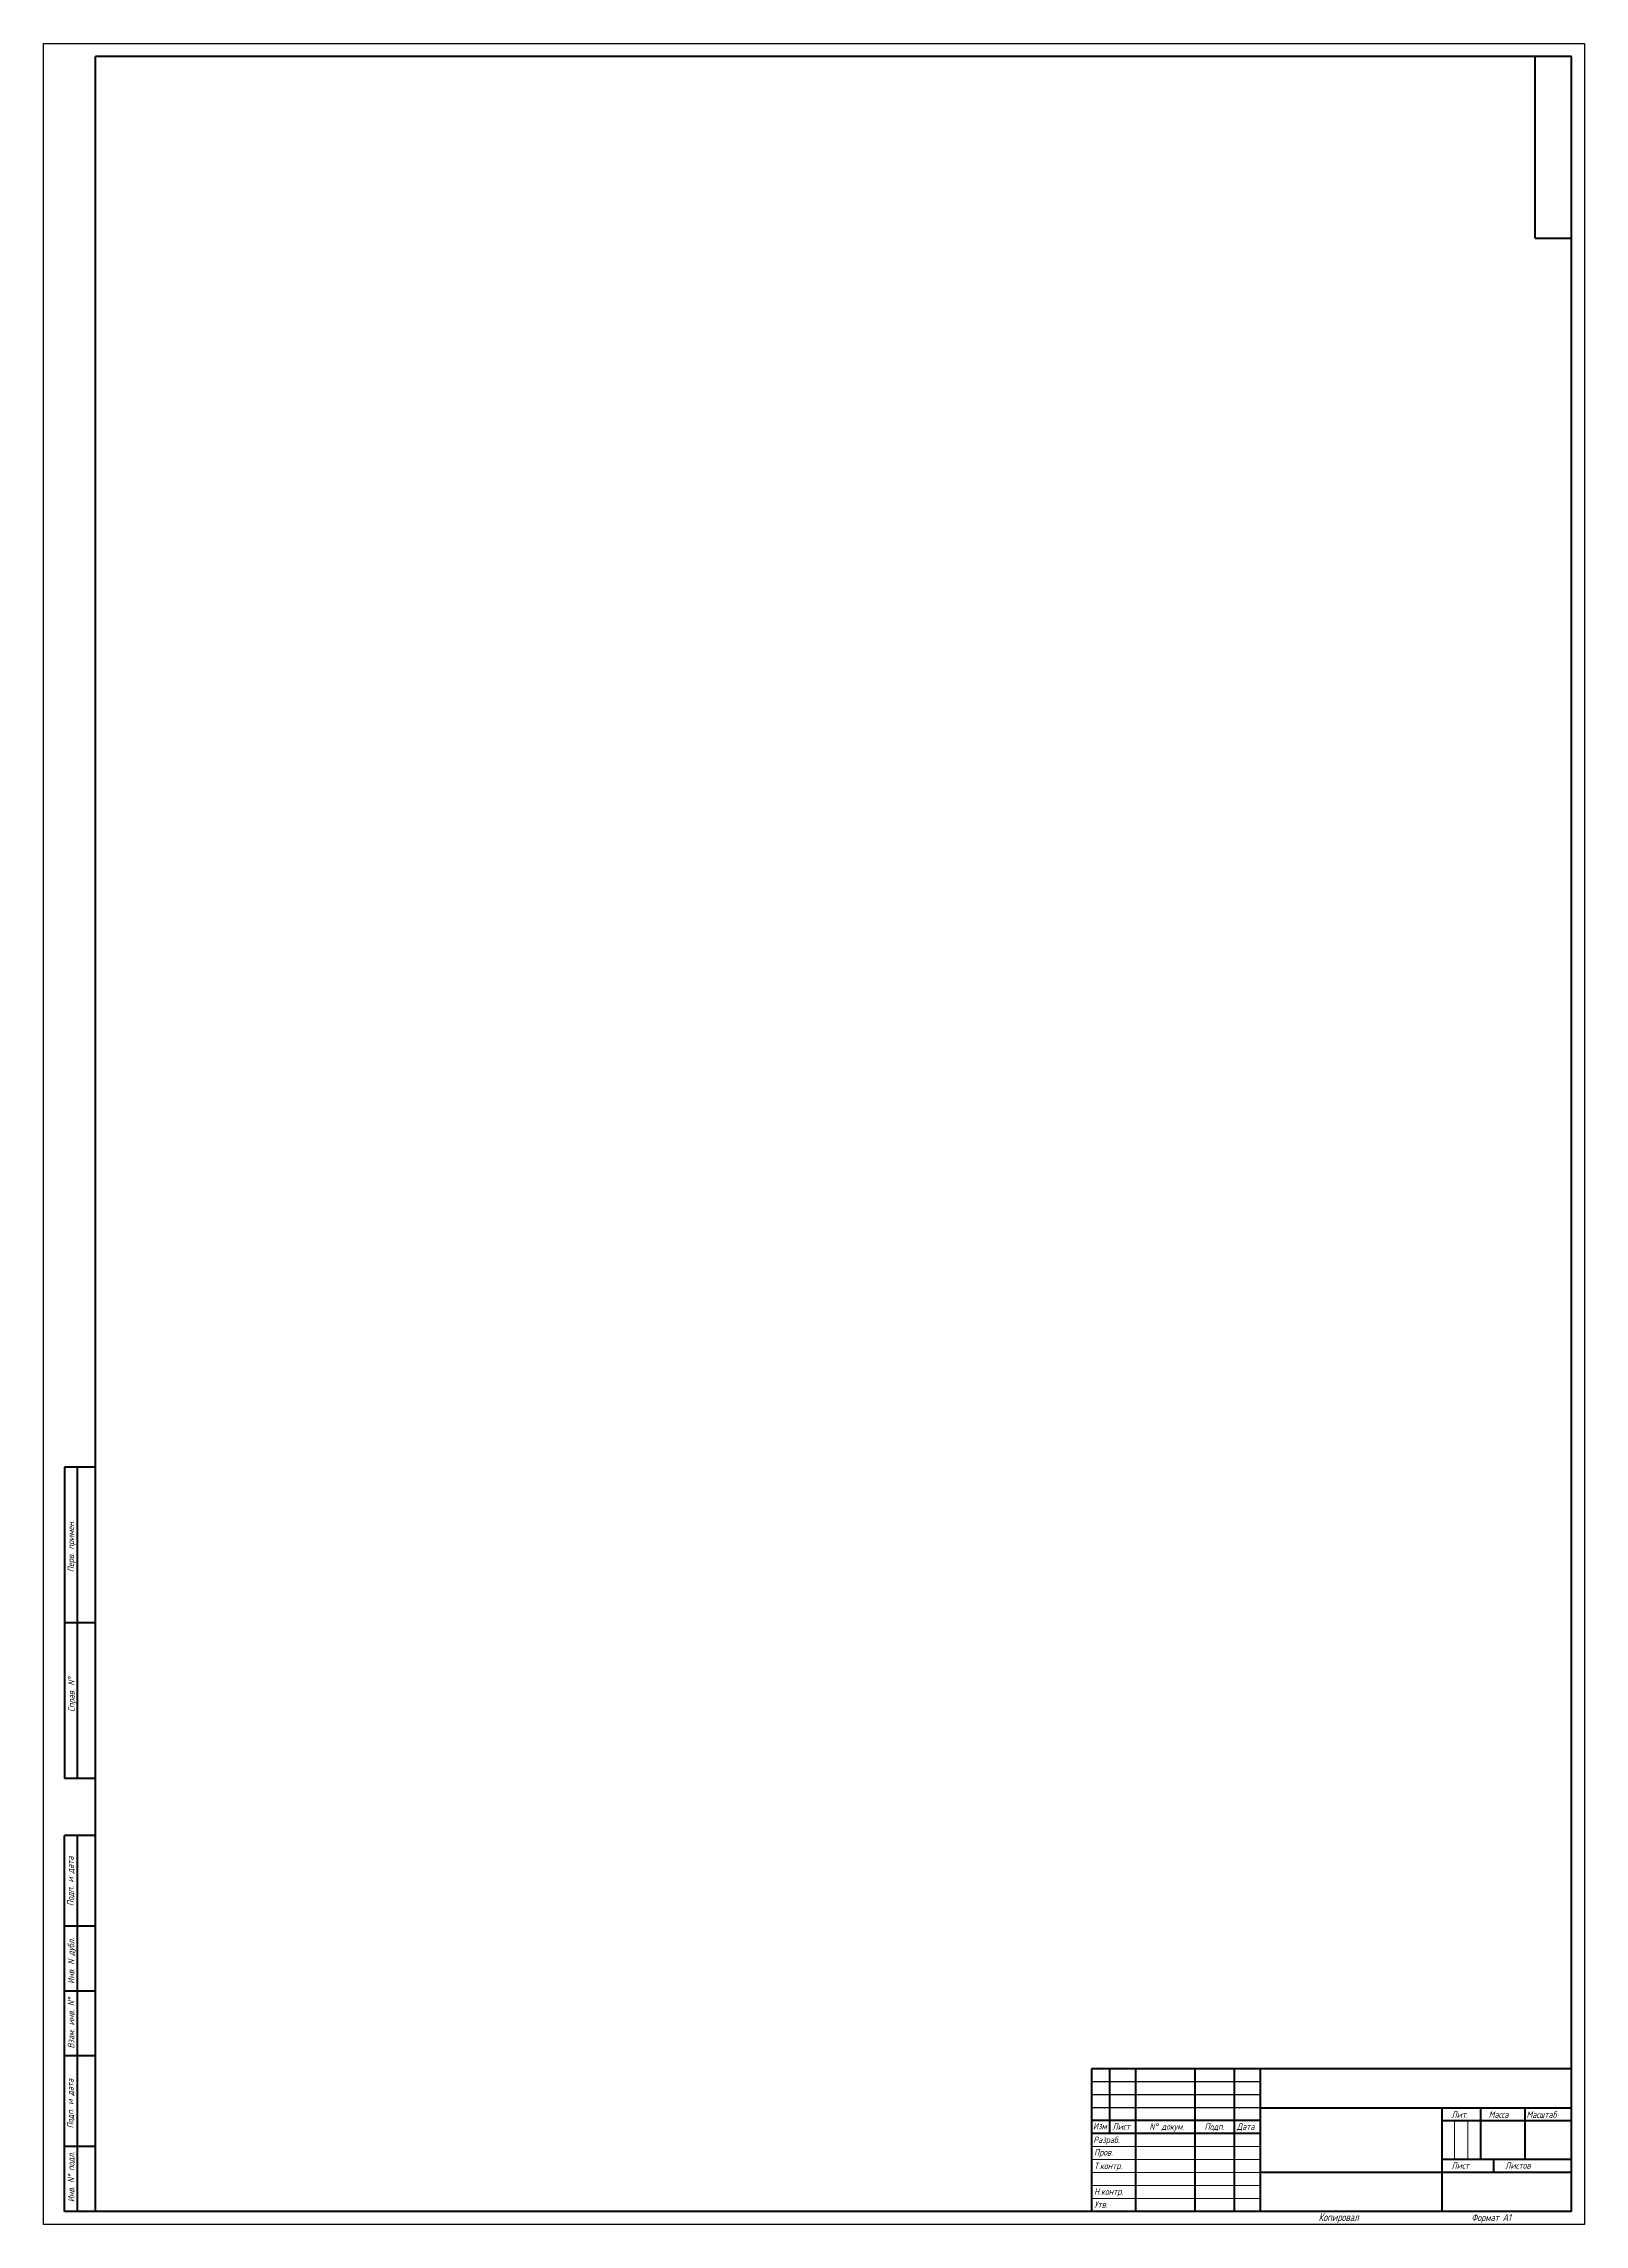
# Model space of a CAD drawing. Extents: x 1752 to 3207, y 74 to 915.
# Drawn here: x 2613 to 3207, y 74 to 915 of the extents above; entities that cross this region are included whole.
import ezdxf

# ---------------------------------------------------------------- set-up
doc = ezdxf.new("R2010")
doc.units = 0
doc.header["$MEASUREMENT"] = 0
doc.layers.get('0').update_dxf_attribs({"linetype": 'CONTINUOUS'})
doc.layers.add('KONTUR', color=7, linetype='CONTINUOUS')
for name, color, linetype, lineweight in [('Основная', 7, 'CONTINUOUS', 40), ('текст', 7, 'CONTINUOUS', 30), ('тонкая', 7, 'CONTINUOUS', 20)]:
    doc.layers.add(name, color=color, linetype=linetype, lineweight=lineweight)
doc.styles.add('стиль1', font='romans.shx', dxfattribs={"width": 0.75, "oblique": 15, "height": 3.5})

msp = doc.modelspace()

# ---------------------------------------------------------------- linework, layer by layer
for p, q in [((3081.54, 128.57), (3016.54, 128.57)), ((3081.54, 123.57), (3016.54, 123.57)), ((3081.54, 118.57), (3016.54, 118.57)), ((3151.54, 78.57), (3151.54, 78.57))]:
    msp.add_line(p, q)
at = {"lineweight": 50}
for p, q in [((3081.54, 113.57), (3016.54, 113.57)), ((3081.54, 108.57), (3016.54, 108.57))]:
    msp.add_line(p, q, dxfattribs=at)
at = {"layer": 'KONTUR'}
for p, q in [((2612.54, 73.57), (2612.54, 914.57)), ((2612.54, 914.57), (3206.54, 914.57)), ((3206.54, 914.57), (3206.54, 73.57)), ((3206.54, 73.57), (2612.54, 73.57))]:
    msp.add_line(p, q, dxfattribs=at)
at = {"layer": 'Основная'}
for p, q in [((2632.54, 118.57), (2632.54, 909.57)), ((3201.54, 909.57), (2632.54, 909.57)), ((3187.54, 839.57), (3187.54, 909.57)), ((3201.54, 78.57), (3201.54, 909.57)), ((3187.54, 839.57), (3201.54, 839.57)), ((2620.54, 365.57), (2620.54, 245.57)), ((2632.54, 365.57), (2620.54, 365.57)), ((2625.54, 245.57), (2625.54, 365.57)), ((2632.54, 305.57), (2620.54, 305.57)), ((2632.54, 245.57), (2620.54, 245.57)), ((2620.54, 78.57), (2620.54, 223.57)), ((2632.54, 223.57), (2620.54, 223.57)), ((2625.54, 78.57), (2625.54, 223.57)), ((2632.54, 188.57), (2620.54, 188.57)), ((2632.54, 163.57), (2620.54, 163.57)), ((2632.54, 138.57), (2620.54, 138.57)), ((3016.54, 133.57), (3016.54, 78.57)), ((3201.54, 133.57), (3016.54, 133.57)), ((3023.54, 108.57), (3023.54, 133.57)), ((3033.54, 133.57), (3033.54, 78.57)), ((3056.54, 78.57), (3056.54, 133.57)), ((3071.54, 133.57), (3071.54, 78.57)), ((3081.54, 133.57), (3081.54, 78.57)), ((2632.54, 78.57), (2632.54, 118.57)), ((3081.54, 118.57), (3201.54, 118.57)), ((3151.54, 118.57), (3151.54, 78.57)), ((3166.54, 118.57), (3166.54, 98.57)), ((3183.54, 118.57), (3183.54, 98.57)), ((3151.54, 113.57), (3201.54, 113.57)), ((2632.54, 103.57), (2620.54, 103.57)), ((3201.54, 93.57), (3081.54, 93.57)), ((3201.54, 98.57), (3151.54, 98.57)), ((3171.54, 98.57), (3171.54, 93.57)), ((3201.54, 78.57), (2620.54, 78.57))]:
    msp.add_line(p, q, dxfattribs=at)
at = {"layer": 'тонкая'}
for p, q in [((3156.53, 113.36), (3156.53, 98.57)), ((3161.6, 113.36), (3161.6, 98.57)), ((3016.54, 103.57), (3081.54, 103.57)), ((3081.54, 98.57), (3016.54, 98.57)), ((3081.54, 93.57), (3016.54, 93.57))]:
    msp.add_line(p, q, dxfattribs=at)
for points in [[(3016.54, 88.57), (3081.54, 88.57)], [(3016.54, 83.57), (3081.54, 83.57)]]:
    msp.add_lwpolyline(points, dxfattribs=at)

# ---------------------------------------------------------------- texts
at = {"layer": 'текст', "style": 'стиль1', "oblique": 15, "width": 0.75}
for s, p in [('Перв. примен.', (2624.29, 325.08)), ('Справ. N%%d', (2624.45, 271.2)), ('Подп. и дата', (2624.11, 196.34)), ('Инв. N дубл.', (2624.36, 166.32)), ('Взам. инв. N%%d', (2624.36, 141.39)), ('Подп. и дата', (2624.06, 110.6)), ('Инв. N%%d подл.', (2624.36, 82.14))]:
    msp.add_text(s, height=2.5, rotation=90, dxfattribs=at).set_placement(p)
for s, height, p in [('Изм', 2.5, (3017.08, 110.18)), ('Лист', 2.5, (3024.56, 110.03)), ('N%%d докум. ', 2.5, (3038.84, 110.03)), ('Подп.', 2.5, (3060.09, 110.03)), ('Дата', 2.5, (3072.55, 110.03)), ('Лит.', 2.5, (3155.26, 114.64)), ('Масса', 2.5, (3169.63, 114.64)), ('Масштаб', 2.5, (3184.22, 114.64)), ('Разраб.', 2.5, (3017.2, 104.93)), ('Пров.', 2.5, (3017.5, 100.1)), ('Т.контр.', 2.5, (3017.5, 94.9)), ('Лист', 2.5, (3155.26, 95.02)), ('Листов', 2.5, (3175.98, 95.02)), ('Н.контр.', 2.5, (3017.5, 84.98)), ('Утв.', 2.5, (3017.5, 79.96)), ('Копировал', 3, (3104.07, 74.82)), ('Формат А1', 2.75, (3163, 74.82))]:
    msp.add_text(s, height=height, dxfattribs=at).set_placement(p)

doc.saveas('drawing.dxf')
